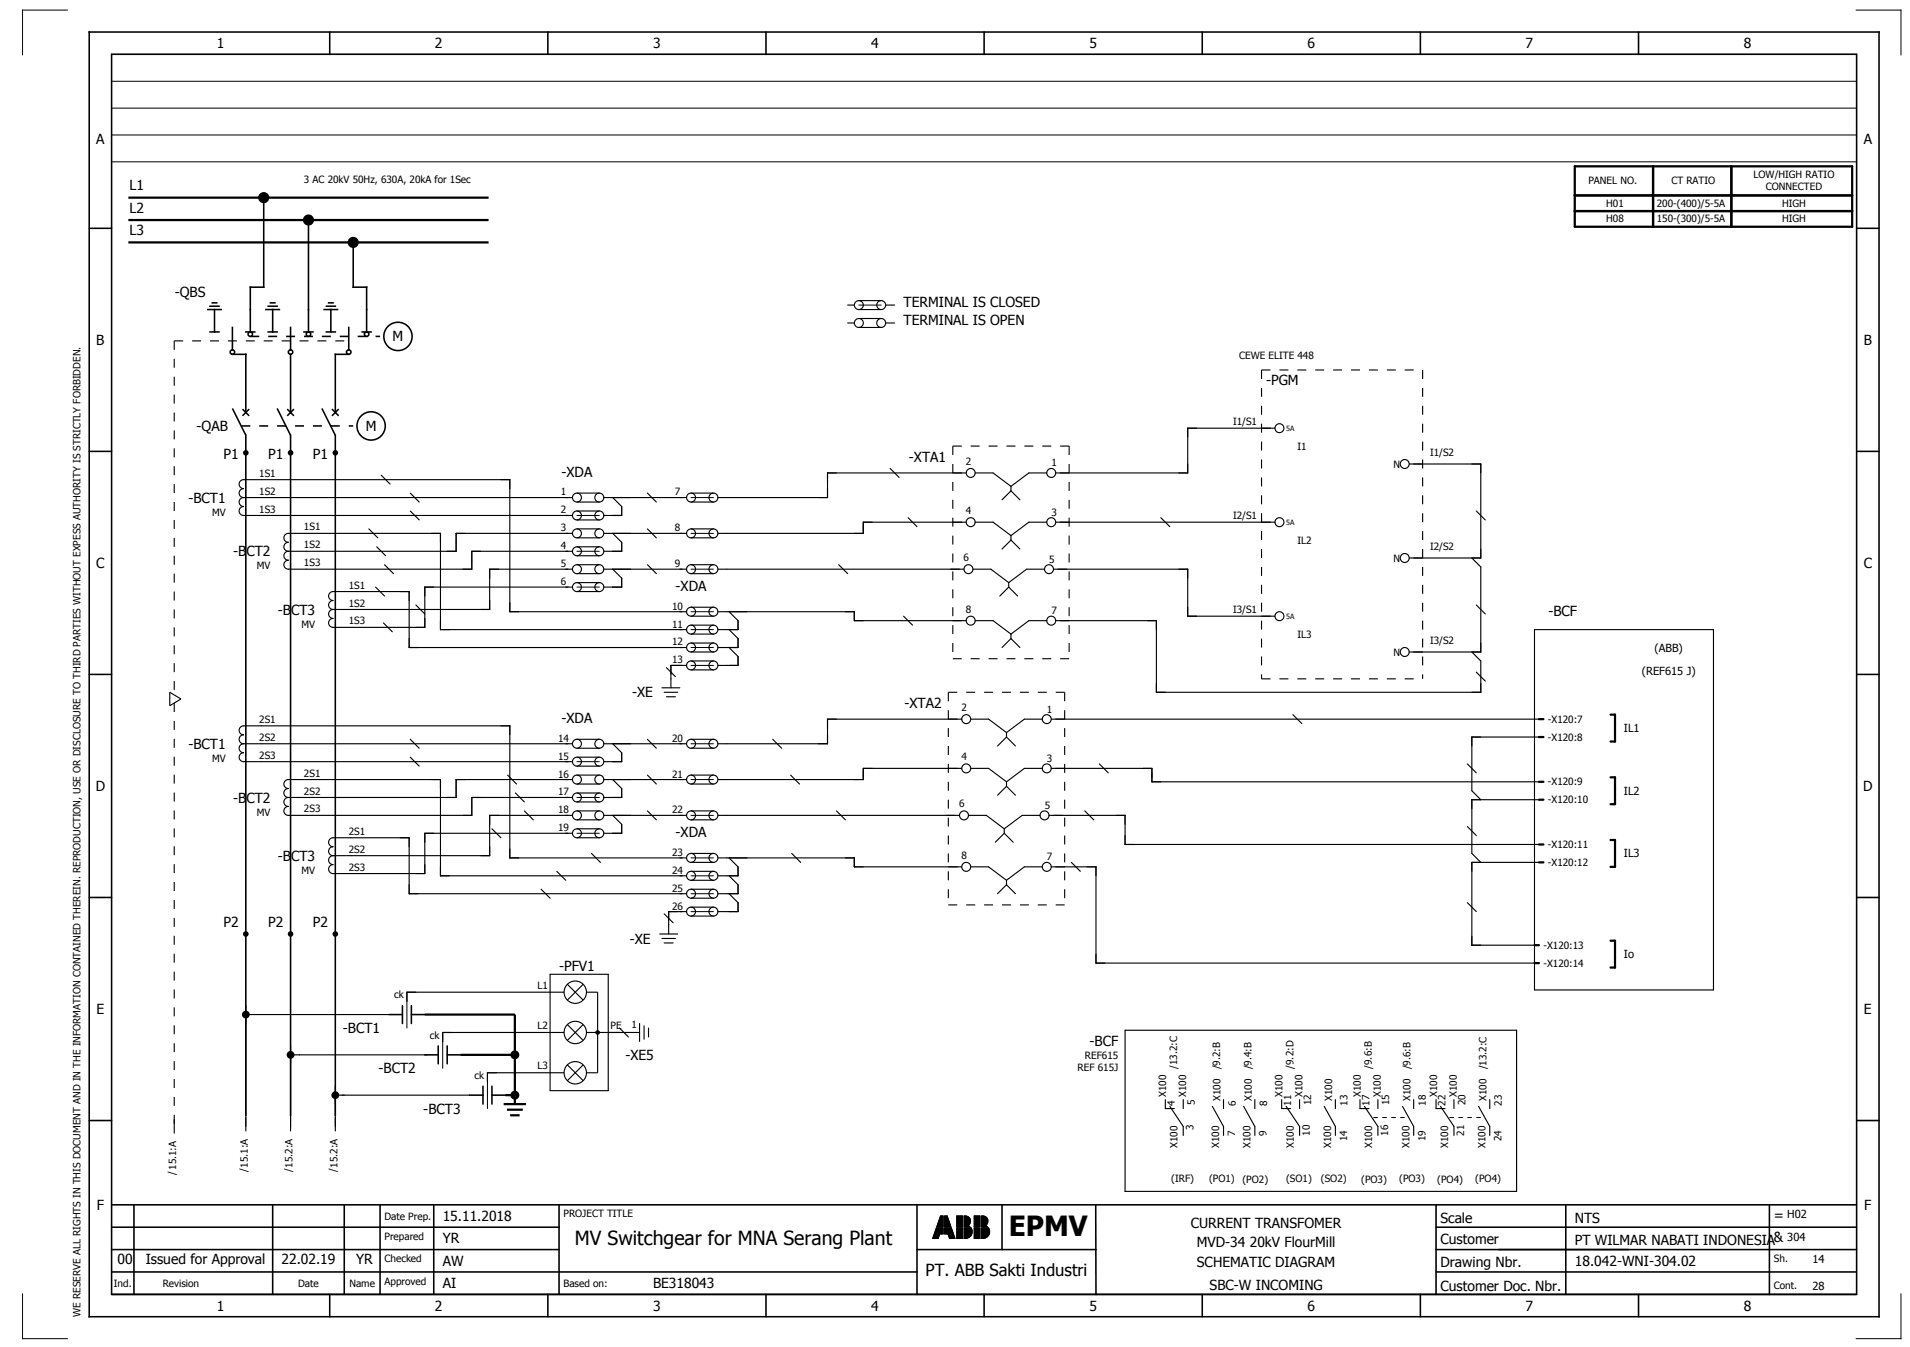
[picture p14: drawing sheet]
<svg xmlns="http://www.w3.org/2000/svg" width="427mm" height="301mm" viewBox="0 0 427 301" stroke-linecap="round" stroke-linejoin="round" font-family="sans-serif">
<defs><g id="words">
<text font-size="6.2" x="225.4" y="276.2">EPMV</text>
<text font-size="4.3" x="128.5" y="278.2">MV Switchgear for MNA Serang Plant</text>
<text font-size="3.7" x="206.9" y="285.1">PT. ABB Sakti Industri</text>
<g font-size="3.1">
<text x="48.5" y="10.8">1</text>
<text x="97.2" y="10.8">2</text>
<text x="146" y="10.8">3</text>
<text x="194.7" y="10.8">4</text>
<text x="243.5" y="10.8">5</text>
<text x="292.2" y="10.8">6</text>
<text x="341" y="10.8">7</text>
<text x="389.7" y="10.8">8</text>
<text x="21.5" y="32.2">A</text>
<text x="416.5" y="32.2">A</text>
<text x="28.9" y="42.5">L1</text>
<text x="28.9" y="47.5">L2</text>
<text x="28.9" y="52.5">L3</text>
<text x="39.1" y="66.3">-QBS</text>
<text x="201.9" y="68.5">TERMINAL IS CLOSED</text>
<text x="21.5" y="77">B</text>
<text x="87.7" y="76.3">M</text>
<text x="201.9" y="72.5">TERMINAL IS OPEN</text>
<text x="416.5" y="77">B</text>
<text x="282.9" y="85.9">-PGM</text>
<text x="43.9" y="96.3">-QAB</text>
<text x="81.7" y="96.3">M</text>
<text x="49.9" y="102.5">P1</text>
<text x="59.9" y="102.5">P1</text>
<text x="69.9" y="102.5">P1</text>
<text x="125.5" y="106.5">-XDA</text>
<text x="203.1" y="103.3">-XTA1</text>
<text x="42.1" y="112.3">-BCT1</text>
<text x="52.1" y="124.3">-BCT2</text>
<text x="21.5" y="126.9">C</text>
<text x="416.5" y="126.9">C</text>
<text x="62.1" y="137.3">-BCT3</text>
<text x="151" y="132">-XDA</text>
<text x="346" y="137.6">-BCF</text>
<text x="141.3" y="155.8">-XE</text>
<text x="125.5" y="161.5">-XDA</text>
<text x="202.1" y="158.3">-XTA2</text>
<text x="42.1" y="167.3">-BCT1</text>
<text x="21.4" y="176.7">D</text>
<text x="52.1" y="179.3">-BCT2</text>
<text x="416.4" y="176.7">D</text>
<text x="151" y="187">-XDA</text>
<text x="62.1" y="192.3">-BCT3</text>
<text x="49.9" y="207">P2</text>
<text x="59.9" y="207">P2</text>
<text x="69.9" y="207">P2</text>
<text x="140.8" y="210.8">-XE</text>
<text x="124.9" y="217">-PFV1</text>
<text x="21.6" y="226.5">E</text>
<text x="416.6" y="226.5">E</text>
<text x="76.6" y="230.8">-BCT1</text>
<text x="243.5" y="233.8">-BCF</text>
<text x="84.6" y="239.8">-BCT2</text>
<text x="139.8" y="236.8">-XE5</text>
<text x="94.6" y="248.8">-BCT3</text>
<text x="21.6" y="270.4">F</text>
<text x="98.9" y="272.8">15.11.2018</text>
<text x="266.1" y="274.2">CURRENT TRANSFOMER</text>
<text x="321.9" y="273.2">Scale</text>
<text x="351.9" y="273.2">NTS</text>
<text x="396.4" y="272.5">=</text>
<text x="416.6" y="270.4">F</text>
<text x="98.9" y="277.8">YR</text>
<text x="267.5" y="278.6">MVD-34 20kV FlourMill</text>
<text x="321.9" y="277.9">Customer</text>
<text x="351.9" y="278.1">PT WILMAR NABATI INDONESIA&amp;</text>
<text x="26.2" y="282.3">00</text>
<text x="32.6" y="282.3">Issued for Approval</text>
<text x="62.9" y="282.3">22.02.19</text>
<text x="79.6" y="282.3">YR</text>
<text x="98.9" y="282.8">AW</text>
<text x="98.9" y="287.8">AI</text>
<text x="145.9" y="287.8">BE318043</text>
<text x="267.5" y="283.2">SCHEMATIC DIAGRAM</text>
<text x="321.9" y="283.2">Drawing Nbr.</text>
<text x="352" y="282.8">18.042-WNI-304.02</text>
<text x="48.5" y="292.8">1</text>
<text x="97.2" y="292.8">2</text>
<text x="146" y="292.8">3</text>
<text x="194.7" y="292.8">4</text>
<text x="243.5" y="292.8">5</text>
<text x="270.3" y="288.1">SBC-W INCOMING</text>
<text x="292.2" y="292.8">6</text>
<text x="321.9" y="288.4">Customer Doc. Nbr.</text>
<text x="341" y="292.8">7</text>
<text x="389.7" y="292.8">8</text>
</g>
<g font-size="2.5">
<text x="369.8" y="145.6">(ABB)</text>
<text x="366.9" y="150.7">(REF615 J)</text>
<text x="362.9" y="163.6">IL1</text>
<text x="362.9" y="177.6">IL2</text>
<text x="362.9" y="191.6">IL3</text>
<text x="362.9" y="214.1">Io</text>
<text x="399.4" y="272.2">H02</text>
<text x="399.4" y="277.2">304</text>
<text x="405.1" y="282.2">14</text>
<text x="405.1" y="288.1">28</text>
</g>
<g font-size="2.2">
<text x="67.9" y="41">3 AC 20kV 50Hz, 630A, 20kA for 1Sec</text>
<text x="355" y="41.2">PANEL NO.</text>
<text x="373.5" y="41.2">CT RATIO</text>
<text x="391.9" y="39.7">LOW/HIGH RATIO</text>
<text x="359" y="46.2">H01</text>
<text x="370.3" y="46.2">200-(400)/5-5A</text>
<text x="394.6" y="42.4">CONNECTED</text>
<text x="398.3" y="46.2">HIGH</text>
<text x="359" y="49.7">H08</text>
<text x="370.3" y="49.7">150-(300)/5-5A</text>
<text x="398.3" y="49.7">HIGH</text>
<text x="276.9" y="80.2">CEWE ELITE 448</text>
<text x="275.6" y="94.9">I1/S1</text>
<text x="289.9" y="100.5">I1</text>
<text x="319.6" y="101.9">I1/S2</text>
<text x="57.9" y="106.5">1S1</text>
<text x="215.8" y="103.9">2</text>
<text x="235" y="104.2">1</text>
<text x="311.4" y="104.5">N</text>
<text x="57.9" y="110.5">1S2</text>
<text x="125.3" y="110.7">1</text>
<text x="150.8" y="110.7">7</text>
<text x="47.4" y="115.2">MV</text>
<text x="57.9" y="114.5">1S3</text>
<text x="67.9" y="118.5">1S1</text>
<text x="125.3" y="114.7">2</text>
<text x="125.3" y="118.7">3</text>
<text x="150.8" y="118.7">8</text>
<text x="215.8" y="114.9">4</text>
<text x="235" y="115.2">3</text>
<text x="275.6" y="115.9">I2/S1</text>
<text x="67.9" y="122.5">1S2</text>
<text x="125.3" y="122.7">4</text>
<text x="215.3" y="125.4">6</text>
<text x="234.5" y="125.7">5</text>
<text x="289.9" y="121.5">IL2</text>
<text x="311.4" y="125.5">N</text>
<text x="319.6" y="122.9">I2/S2</text>
<text x="57.4" y="127.2">MV</text>
<text x="67.9" y="126.5">1S3</text>
<text x="77.9" y="131.5">1S1</text>
<text x="125.3" y="126.7">5</text>
<text x="125.3" y="130.7">6</text>
<text x="150.8" y="126.7">9</text>
<text x="77.9" y="135.5">1S2</text>
<text x="150.2" y="136.2">10</text>
<text x="215.8" y="136.9">8</text>
<text x="235" y="137.2">7</text>
<text x="275.6" y="136.9">I3/S1</text>
<text x="67.4" y="140.2">MV</text>
<text x="77.9" y="139.5">1S3</text>
<text x="150.2" y="140.2">11</text>
<text x="289.9" y="142.5">IL3</text>
<text x="319.6" y="143.9">I3/S2</text>
<text x="150.2" y="144.2">12</text>
<text x="150.2" y="148.2">13</text>
<text x="311.4" y="146.5">N</text>
<text x="57.9" y="161.5">2S1</text>
<text x="214.8" y="158.9">2</text>
<text x="234" y="159.2">1</text>
<text x="345.9" y="161.5">-X120:7</text>
<text x="57.9" y="165.5">2S2</text>
<text x="124.7" y="165.7">14</text>
<text x="150.2" y="165.7">20</text>
<text x="345.9" y="165.5">-X120:8</text>
<text x="47.4" y="170.2">MV</text>
<text x="57.9" y="169.5">2S3</text>
<text x="67.9" y="173.5">2S1</text>
<text x="124.7" y="169.7">15</text>
<text x="124.7" y="173.7">16</text>
<text x="150.2" y="173.7">21</text>
<text x="214.8" y="169.9">4</text>
<text x="234" y="170.2">3</text>
<text x="67.9" y="177.5">2S2</text>
<text x="124.7" y="177.7">17</text>
<text x="345.9" y="175.5">-X120:9</text>
<text x="345.9" y="179.5">-X120:10</text>
<text x="57.4" y="182.2">MV</text>
<text x="67.9" y="181.5">2S3</text>
<text x="124.7" y="181.7">18</text>
<text x="124.7" y="185.7">19</text>
<text x="150.2" y="181.7">22</text>
<text x="214.3" y="180.4">6</text>
<text x="233.5" y="180.7">5</text>
<text x="77.9" y="186.5">2S1</text>
<text x="77.9" y="190.5">2S2</text>
<text x="150.2" y="191.2">23</text>
<text x="214.8" y="191.9">8</text>
<text x="345.9" y="189.5">-X120:11</text>
<text x="67.4" y="195.2">MV</text>
<text x="77.9" y="194.5">2S3</text>
<text x="150.2" y="195.2">24</text>
<text x="234" y="192.2">7</text>
<text x="345.9" y="193.5">-X120:12</text>
<text x="150.2" y="199.2">25</text>
<text x="150.2" y="203.2">26</text>
<text x="344.9" y="212">-X120:13</text>
<text x="344.9" y="216">-X120:14</text>
<text x="120.1" y="220.9">L1</text>
<text x="88.1" y="223.1">ck</text>
<text x="96.1" y="232.1">ck</text>
<text x="120.1" y="229.9">L2</text>
<text x="136.4" y="229.9">PE</text>
<text x="141.1" y="229.6">1</text>
<text x="120.1" y="238.9">L3</text>
<text x="240.8" y="239.3">REF 615J</text>
<text x="242.5" y="236.6">REF615</text>
<text x="263.1" y="238.8" transform="rotate(-90 263.1 238.8)">/13.2:C</text>
<text x="272.7" y="238.9" transform="rotate(-90 272.7 238.9)">/9.2:B</text>
<text x="279.7" y="238.9" transform="rotate(-90 279.7 238.9)">/9.4:B</text>
<text x="289.1" y="238.8" transform="rotate(-90 289.1 238.8)">/9.2:D</text>
<text x="306.6" y="238.8" transform="rotate(-90 306.6 238.8)">/9.6:B</text>
<text x="315.2" y="238.9" transform="rotate(-90 315.2 238.9)">/9.6:B</text>
<text x="332.2" y="238.9" transform="rotate(-90 332.2 238.9)">/13.2:C</text>
<text x="106.1" y="241.1">ck</text>
<text x="260.7" y="245" transform="rotate(-90 260.7 245)">X100</text>
<text x="265.1" y="245.1" transform="rotate(-90 265.1 245.1)">X100</text>
<text x="286.7" y="245" transform="rotate(-90 286.7 245)">X100</text>
<text x="291.1" y="245.1" transform="rotate(-90 291.1 245.1)">X100</text>
<text x="304.2" y="245" transform="rotate(-90 304.2 245)">X100</text>
<text x="308.6" y="245.1" transform="rotate(-90 308.6 245.1)">X100</text>
<text x="321.2" y="245" transform="rotate(-90 321.2 245)">X100</text>
<text x="325.6" y="245.1" transform="rotate(-90 325.6 245.1)">X100</text>
<text x="262.6" y="247" transform="rotate(-90 262.6 247)">4</text>
<text x="267" y="246.9" transform="rotate(-90 267 246.9)">5</text>
<text x="272.7" y="246" transform="rotate(-90 272.7 246)">X100</text>
<text x="276.2" y="247" transform="rotate(-90 276.2 247)">6</text>
<text x="279.7" y="246" transform="rotate(-90 279.7 246)">X100</text>
<text x="283.2" y="247" transform="rotate(-90 283.2 247)">8</text>
<text x="288.6" y="247" transform="rotate(-90 288.6 247)">11</text>
<text x="293" y="246.9" transform="rotate(-90 293 246.9)">12</text>
<text x="297.7" y="246" transform="rotate(-90 297.7 246)">X100</text>
<text x="301.2" y="247" transform="rotate(-90 301.2 247)">13</text>
<text x="306.1" y="247" transform="rotate(-90 306.1 247)">17</text>
<text x="310.5" y="246.9" transform="rotate(-90 310.5 246.9)">15</text>
<text x="315.2" y="246" transform="rotate(-90 315.2 246)">X100</text>
<text x="318.7" y="247" transform="rotate(-90 318.7 247)">18</text>
<text x="323.1" y="247" transform="rotate(-90 323.1 247)">22</text>
<text x="327.5" y="246.9" transform="rotate(-90 327.5 246.9)">20</text>
<text x="332.2" y="246" transform="rotate(-90 332.2 246)">X100</text>
<text x="335.7" y="247" transform="rotate(-90 335.7 247)">23</text>
<text x="263.1" y="256.4" transform="rotate(-90 263.1 256.4)">X100</text>
<text x="266.8" y="252.5" transform="rotate(-90 266.8 252.5)">3</text>
<text x="272.5" y="256.5" transform="rotate(-90 272.5 256.5)">X100</text>
<text x="276.1" y="253.7" transform="rotate(-90 276.1 253.7)">7</text>
<text x="279.5" y="256.5" transform="rotate(-90 279.5 256.5)">X100</text>
<text x="283.1" y="253.7" transform="rotate(-90 283.1 253.7)">9</text>
<text x="289.1" y="256.4" transform="rotate(-90 289.1 256.4)">X100</text>
<text x="292.8" y="253.8" transform="rotate(-90 292.8 253.8)">10</text>
<text x="297.5" y="256.5" transform="rotate(-90 297.5 256.5)">X100</text>
<text x="301.1" y="254.9" transform="rotate(-90 301.1 254.9)">14</text>
<text x="306.6" y="256.4" transform="rotate(-90 306.6 256.4)">X100</text>
<text x="310.3" y="253.8" transform="rotate(-90 310.3 253.8)">16</text>
<text x="315" y="256.5" transform="rotate(-90 315 256.5)">X100</text>
<text x="318.6" y="254.9" transform="rotate(-90 318.6 254.9)">19</text>
<text x="323.6" y="256.4" transform="rotate(-90 323.6 256.4)">X100</text>
<text x="327.3" y="253.8" transform="rotate(-90 327.3 253.8)">21</text>
<text x="332" y="256.5" transform="rotate(-90 332 256.5)">X100</text>
<text x="335.6" y="254.9" transform="rotate(-90 335.6 254.9)">24</text>
<text x="39.2" y="262.4" transform="rotate(-90 39.2 262.4)">/15.1:A</text>
<text x="55.2" y="261.9" transform="rotate(-90 55.2 261.9)">/15.1:A</text>
<text x="65.2" y="261.9" transform="rotate(-90 65.2 261.9)">/15.2:A</text>
<text x="75.2" y="261.9" transform="rotate(-90 75.2 261.9)">/15.2:A</text>
<text x="261.8" y="264">(IRF)</text>
<text x="270.2" y="264.1">(PO1)</text>
<text x="277.7" y="264.2">(PO2)</text>
<text x="287.4" y="264">(SO1)</text>
<text x="295.2" y="264.1">(SO2)</text>
<text x="304.2" y="264.3">(PO3)</text>
<text x="312.7" y="264.1">(PO3)</text>
<text x="321.2" y="264.3">(PO4)</text>
<text x="329.7" y="264.1">(PO4)</text>
<text x="85.9" y="272.5">Date Prep.</text>
<text x="125.9" y="271.9">PROJECT TITLE</text>
<text x="85.9" y="277">Prepared</text>
<text x="85.9" y="282">Checked</text>
<text x="396.4" y="281.9">Sh.</text>
<text x="25.4" y="287.5">Ind.</text>
<text x="36.4" y="287.5">Revision</text>
<text x="66.6" y="287.5">Date</text>
<text x="78.1" y="287.5">Name</text>
<text x="85.9" y="287">Approved</text>
<text x="125.9" y="287.5">Based on:</text>
<text x="396.4" y="287.9">Cont.</text>
<text x="18" y="294.2" transform="rotate(-90 18 294.2)">WE RESERVE ALL RIGHTS IN THIS DOCUMENT AND IN THE INFORMATION CONTAINED THEREIN. REPRODUCTION, USE OR DISCLOSURE TO THIRD PARTIES WITHOUT EXPESS AUTHORITY IS STRICTLY FORBIDDEN.</text>
</g>
<g font-size="1.6">
<text x="287.4" y="96.2">5A</text>
<text x="287.4" y="117.2">5A</text>
<text x="287.4" y="138.2">5A</text>
</g>
</g></defs>
<g fill="none" stroke="#000" stroke-width=".35">
<path d="M19.9 7.2h400v287h-400zM24.9 12.1h390v277.1h-390zM73.7 7.2v5M122.4 7.2v5M171.2 7.2v5M219.9 7.2v5M268.7 7.2v5M317.4 7.2v5M366.2 7.2v5M19.9 51h5M58.9 44.2v20h-3v10M68.9 49.2v25"/>
<path d="M78.9 54.2v10h3v10M414.9 51h5M46.4 69.2h3M46.9 74.2h2M46.9 68.4h2M47.4 67.7h1M47.9 69.2v5M51.9 79.2h3v13M51.9 73.2v5M54.9 74.2h2M59.4 69.2h3M59.9 74.2h2"/>
<path d="M59.9 68.4h2M60.4 67.7h1M60.9 69.2v5M64.9 73.2v5M64.9 79.2v13M67.9 74.2h2M72.4 69.2h3M72.9 74.2h2M72.9 68.4h2M73.4 67.7h1M73.9 69.2v5M77.9 79.2h-3v13"/>
<path d="M77.9 73.2v5M80.9 74.2h2M51.9 91.2l3 6v152M54.2 91.4l1.5 1.5M55.7 91.4l-1.5 1.5M61.9 91.2l3 6v152M64.2 91.4l1.5 1.5M65.7 91.4l-1.5 1.5M71.9 91.2l3 6v152M74.2 91.4l1.5 1.5M75.7 91.4l-1.5 1.5M19.9 100.8h5"/>
<path d="M414.9 100.8h5M19.9 150.7h5M414.9 150.7h5M19.9 200.5h5M414.9 200.5h5M86.9 226.7h3M89.9 224.7v4M91.9 224.7v4M91.9 226.7h3M94.9 235.7h3M97.9 233.7v4M99.9 233.7v4"/>
<path d="M99.9 235.7h3M19.9 250.3h5M104.9 244.7h3M107.9 242.7v4M109.9 242.7v4M109.9 244.7h3M414.9 250.3h5M24.9 279.2h100M24.9 269.2h390M24.9 274.2h100M29.9 269.2v20M60.9 269.2v20"/>
<path d="M76.9 269.2v20M84.9 269.2v20M96.9 269.2v20M124.9 269.2v20M204.9 279.2h40M204.9 269.2v20M223.9 269.2v10M244.9 269.2v20M320.9 279.2h94M320.9 269.2v20M320.9 274.2h94M349.9 269.2v20"/>
<path d="M395.4 269.2v20M24.9 289.2h390M24.9 284.2h180M73.7 289.2v5M122.4 289.2v5M171.2 289.2v5M219.9 289.2v5M268.7 289.2v5M317.4 289.2v5M320.9 284.2h94M366.2 289.2v5"/>
<circle cx="51.9" cy="78.7" r=".5"/>
<circle cx="55.9" cy="74.7" r=".5"/>
<circle cx="64.9" cy="78.7" r=".5"/>
<circle cx="68.9" cy="74.7" r=".5"/>
<circle cx="77.9" cy="78.7" r=".5"/>
<circle cx="81.9" cy="74.7" r=".5"/>
<circle cx="88.9" cy="75.2" r="3.2"/>
<circle cx="82.9" cy="95.2" r="3.2"/>
</g>
<g fill="none" stroke="#000" stroke-width=".22">
<path d="M15 2.3h-10v10M24.9 18.2h390M24.9 12.2h390M414.8 2.3h10v10M24.9 24.2h390M24.9 30.2h390M24.9 36.2h390M191.9 68.2h5M128.9 115.2h5M154.4 119.2h5M154.4 111.2h5M128.9 123.2h5"/>
<path d="M128.9 131.2h5M154.4 127.2h5M154.4 136.7h5M154.4 140.7h5M154.4 144.7h5M154.4 148.7h5M128.9 170.2h5M128.9 178.2h5M154.4 174.2h5M154.4 166.2h5M128.9 186.2h5M154.4 182.2h5"/>
<path d="M154.4 195.7h5M154.4 199.7h5M154.4 191.7h5M154.4 203.7h5M90.9 223.7v6M98.9 232.7v6M108.9 241.7v6M208.5 276.5v.2M208.6 276.3v.4M208.6 276.1v.6M208.7 275.9v.8M208.8 275.6v1.1"/>
<path d="M208.9 275.4v1.3M209 275.2v1.5M209 275v1.7M209.1 274.7v2M209.2 274.5v2.2M209.3 274.3l-.9 2.4h1.3l.3-1M209.3 274.3h1.5v1.4h-.8M209.3 274.3v2.4M209.4 273.8v.2M209.4 274.3v2.4M209.5 273.6v.4M209.5 274.3v2.4"/>
<path d="M209.6 273.4v.6M209.6 274.3v2.4M209.7 273.2v.8M209.7 274.3v2.4M209.7 273v1M209.7 274.3v2.2M209.8 272.7v1.3M209.8 274.3v2M209.9 272.5v1.5M209.9 274.3v1.8M210 272.3v1.7M210 274.3v1.6"/>
<path d="M210 272.1v1.9M210 274.3v1.4M210.1 271.8v2.2M210.1 274.3v1.4M210.2 271.7h.6v2.3h-1.4zM210.2 271.7v2.3M210.2 274.3v1.4M210.3 271.7v2.3M210.3 274.3v1.4M210.4 271.7v2.3M210.4 274.3v1.4M210.5 271.7v2.3"/>
<path d="M210.5 274.3v1.4M210.6 271.7v2.3M210.6 274.3v1.4M210.7 271.7v2.3M210.7 274.3v1.4M210.8 271.7v2.3M210.8 274.3v1.4M211.1 271.7h.6l.8 2.3h-1.4zM211.1 271.7v2.3M211.1 274.3v1.4M211.2 271.7v2.3M211.2 274.3v1.4"/>
<path d="M211.3 271.7v2.3M211.3 274.3v1.4M211.4 271.7v2.3M211.4 274.3v1.4M211.5 271.7v2.3M211.5 274.3v1.4M211.6 271.7v2.3M211.6 274.3v1.4M211.7 271.7v2.3M211.7 274.3v1.4M211.8 271.9v2.1M211.8 274.3v1.4"/>
<path d="M211.8 275.7h-.7v-1.4h1.5l.8 2.4M211.8 275.7l.4 1h1.2M211.8 272.1v1.9M211.9 272.3v1.7M211.9 274.3v1.6M212 272.5v1.5M212 274.3v1.8M212.1 272.8v1.2M212.1 274.3v2M212.2 273v1M212.2 274.3v2.3M212.2 273.2v.8"/>
<path d="M212.2 274.3v2.4M212.3 273.4v.6M212.3 274.3v2.4M212.4 273.7v.3M212.4 274.3v2.4M212.5 273.9v.1M212.5 274.3v2.4M212.6 274.3v2.4M212.7 274.6v2.1M212.8 274.8v1.9M212.9 275v1.7M212.9 275.2v1.5"/>
<path d="M213 275.5v1.2M213.1 275.7v1M213.2 275.9v.8M213.3 276.1v.6M213.3 276.3v.4M213.4 276.6v.1M213.8 271.7h1.3v2.3h-1.3zM213.8 274.3h1.3v2.4h-1.3zM213.9 271.7v2.3M213.9 274.3v2.4M214 271.7v2.3M214 274.3v2.4"/>
<path d="M214.1 271.7v2.3M214.1 274.3v2.4M214.2 271.7v2.3M214.2 274.3v2.4M214.3 271.7v2.3M214.3 274.3v2.4M214.4 271.7v2.3M214.4 274.3v2.4M214.5 271.7v2.3M214.5 274.3v2.4M214.6 271.7v2.3M214.6 274.3v2.4"/>
<path d="M214.7 271.7v2.3M214.7 274.3v2.4M214.8 271.7v2.3M214.8 274.3v2.4M214.9 271.7v2.3M214.9 274.3v2.4M215 271.7v2.3M215 274.3v2.4M215.4 271.7a1.16 1.16 0 0 1 1.4 .6 1.16 1.16 0 0 1-.5 1.5l.5 .2h-1.4zM215.5 271.7v2.3M215.5 274.3v2.4M215.6 271.7v2.3"/>
<path d="M215.6 274.3v2.4M215.7 271.7v2.3M215.7 274.3v2.4M215.8 271.7v2.3M215.8 274.3v2.4M215.9 271.7v2.3M215.9 274.3v2.4M216 271.7v2.3M216 274.3v2.3M216.1 271.7v2.3M216.1 274.3v2.3M216.2 271.7v2.3"/>
<path d="M216.2 274.3v2.3M216.3 271.8v2.2M216.3 274.3v2.3M216.4 271.8v2.2M216.4 274.3v2.2M216.5 271.9v1.8M216.5 273.8v.2M216.5 274.3v2.2M216.5 271.9v1.7M216.5 273.9v.1M216.6 272v1.5M216.6 273.9v.1"/>
<path d="M216.6 274.3v2.1M216.7 272.1v1.4M216.7 274h.1M216.7 274.3v2.1M216.8 272.2v1.1M216.8 274.3v2M216.8 272.4v.8M216.8 274.3v1.9M216.9 274.3v1.8M217 274.3v1.7M217 274.3a1.5 1.5 0 0 1-1.2 2.4M217 274.3h-1.6v2.4h.4"/>
<path d="M217.1 274.4v1.5M217.2 274.5v1.3M217.2 274.8v.8M217.7 271.7h1.3v2.3h-1.3zM217.7 274.3h1.3v2.4h-1.3zM217.8 271.7v2.3M217.8 274.3v2.4M217.9 271.7v2.3M217.9 274.3v2.4M218 271.7v2.3M218 274.3v2.4M218.1 271.7v2.3"/>
<path d="M218.1 274.3v2.4M218.2 271.7v2.3M218.2 274.3v2.4M218.3 271.7v2.3M218.3 274.3v2.4M218.4 271.7v2.3M218.4 274.3v2.4M218.5 271.7v2.3M218.5 274.3v2.4M218.6 271.7v2.3M218.6 274.3v2.4M218.7 271.7v2.3"/>
<path d="M218.7 274.3v2.4M218.8 271.7v2.3M218.8 274.3v2.4M218.9 271.7v2.3M218.9 274.3v2.4M219 271.7v2.3M219 274.3v2.4M219.3 274.3h1.6a1.53 1.53 0 0 1 0 1.7 1.53 1.53 0 0 1-1.6 .7zM219.3 271.7a1.16 1.16 0 0 1 1.4 .6 1.16 1.16 0 0 1-.5 1.5l.5 .2h-1.4zM219.4 271.7v2.3M219.4 274.3v2.4M219.5 271.7v2.3"/>
<path d="M219.5 274.3v2.4M219.6 271.7v2.3M219.6 274.3v2.4M219.7 271.7v2.3M219.7 274.3v2.4M219.8 271.7v2.3M219.8 274.3v2.4M219.9 271.7v2.3M219.9 274.3v2.3M220 271.7v2.3M220 274.3v2.3M220.1 271.7v2.3"/>
<path d="M220.1 274.3v2.3M220.2 271.8v2.2M220.2 274.3v2.3M220.3 271.8v2.2M220.3 274.3v2.2M220.4 271.9v1.8M220.4 273.8v.2M220.4 274.3v2.2M220.4 271.9v1.7M220.4 273.9v.1M220.5 272v1.5M220.5 273.9v.1"/>
<path d="M220.5 274.3v2.1M220.6 272.1v1.3M220.6 274h.1M220.6 274.3v2.1M220.7 272.2v1.1M220.7 274.3v2M220.8 272.4v.8M220.8 274.3v1.9M220.8 274.3v1.8M220.9 274.3v1.7M221 274.4v1.5M221.1 274.6v1.2"/>
<path d="M221.1 274.8v.7M5 289.1v10h10M424.8 289.1v10h-10"/>
</g>
<g fill="none" stroke="#000" stroke-width=".25">
<path d="M189.4 68.2h1.5M189.4 72.2h1.5M191.9 69.2h5M191.9 67.2h5M191.9 73.2h5M191.9 71.2h5M197.9 68.2h2M197.9 72.2h2M284.9 95.7h-19.5v10h-29.5M54.4 111.2a1 1 0 0 1-1-1 1 1 0 0 1 1-1 1 1 0 0 1-1-1 1 1 0 0 1 1-1h59.5v29.5h39.5M54.4 111.2a1 1 0 0 0-1 1 1 1 0 0 0 1 1 1 1 0 0 0-1 1 1 1 0 0 0 1 1h73.5M54.4 111.2h73.5"/>
<path d="M82.4 118.2l2 2M85.2 106.2l2 2M91.7 114.2l2 2M91.7 110.2l2 2M127.9 119.2h-26v4h-37.5M128.9 112.2h5M128.9 110.2h5M128.9 116.2h5M128.9 114.2h5M128.9 118.2h5M134.9 111.2h18.5M134.9 119.2h18.5"/>
<path d="M136.9 111.2l2 2v2h-4M136.9 119.2l2 2v2h-4M144.7 110.2l2 2M144.7 118.2l2 2M154.4 112.2h5M154.4 110.2h5M154.4 118.2h5M198.9 104.7l2 2M202.9 115.7l2 2M215.9 105.7h-31v5.5h-24.5M215.9 116.7h-23v2.5h-32.5M217.9 105.7h4l4 3"/>
<path d="M217.9 116.7h4l4 3M225.9 109.7l2 2M225.9 109.7l-2 2M225.9 108.7v1M225.9 119.7v1M233.9 105.7h-4l-4 3M233.9 116.7h-4l-4 3M235.9 116.7h49M259.4 115.7l2 2M314.9 103.7h16v21h-16M329.9 114.2l2 2M64.4 123.2a1 1 0 0 1-1-1 1 1 0 0 1 1-1 1 1 0 0 1-1-1 1 1 0 0 1 1-1h34v21.5h55"/>
<path d="M64.4 123.2a1 1 0 0 0-1 1 1 1 0 0 0 1 1 1 1 0 0 0-1 1 1 1 0 0 0 1 1h41v-4h22.5M74.4 136.2a1 1 0 0 1-1-1 1 1 0 0 1 1-1 1 1 0 0 1-1-1 1 1 0 0 1 1-1h17v12.5h62M83.9 131.2l2 2M84.2 122.2l2 2M85.7 139.2l2 2M85.9 126.2l2 2M92.9 135.2l2 2M127.9 131.2h-33v9h-20.5a1 1 0 0 1-1-1 1 1 0 0 1 1-1 1 1 0 0 1-1-1 1 1 0 0 1 1-1M127.9 127.2h-18.5v9h-35M128.9 132.2h5M128.9 120.2h5M128.9 124.2h5"/>
<path d="M128.9 122.2h5M128.9 128.2h5M128.9 126.2h5M128.9 130.2h5M134.9 127.2h18.5M136.9 127.2l2 2v2h-4M144.7 126.2l2 2M154.4 137.7h5M154.4 120.2h5M154.4 128.2h5M154.4 126.2h5M154.4 135.7h5"/>
<path d="M154.4 139.7h5M160.4 127.2h55M160.4 136.7h30.5v2h25M162.9 136.7l2 2v2h-4.5M187.4 126.2l2 2M201.9 137.7l2 2M217.4 127.2h4l4 3M217.9 138.7h4l4 3M225.4 131.2l2 2M225.4 131.2l-2 2M225.4 130.2v1M225.9 120.7l2 2"/>
<path d="M225.9 120.7l-2 2M233.4 127.2h-4l-4 3M233.9 138.7h-4l-4 3M235.4 127.2h30v10.5h19.5M235.9 138.7h22.5v16h72.5v-7l-2-2M328.9 124.7l2 2v19h-16M329.9 135.2l2 2M37.9 154.7l2.5 1.5-2.5 1.5zM147.9 153.7h4M148.4 154.7h3M148.9 155.7h2M148.9 149.2l2 2"/>
<path d="M153.4 148.7h-3.5v5M154.4 145.7h5M154.4 141.7h5M154.4 143.7h5M154.4 149.7h5M154.4 147.7h5M162.9 140.7l2 2v2h-4.5M162.9 144.7l2 2v2h-4.5M225.9 141.7v1M225.9 142.7l2 2M225.9 142.7l-2 2M288.9 159.7l2 2"/>
<path d="M329.9 150.2l2 2M342.9 140.7h40v80.5h-40zM54.4 166.2a1 1 0 0 1-1-1 1 1 0 0 1 1-1 1 1 0 0 1-1-1 1 1 0 0 1 1-1h59.5v29.5h39.5M54.4 166.2a1 1 0 0 0-1 1 1 1 0 0 0 1 1 1 1 0 0 0-1 1 1 1 0 0 0 1 1h73.5M54.4 166.2h73.5M64.4 178.2a1 1 0 0 1-1-1 1 1 0 0 1 1-1 1 1 0 0 1-1-1 1 1 0 0 1 1-1h34v21.5h55M64.4 178.2a1 1 0 0 0-1 1 1 1 0 0 0 1 1 1 1 0 0 0-1 1 1 1 0 0 0 1 1h41v-4h22.5M91.7 169.2l2 2M91.7 165.2l2 2M113.4 173.2l2 2M115.2 177.2l2 2M127.9 174.2h-26v4h-37.5"/>
<path d="M128.9 167.2h5M128.9 165.2h5M128.9 171.2h5M128.9 169.2h5M128.9 175.2h5M128.9 173.2h5M128.9 179.2h5M128.9 177.2h5M134.9 166.2h18.5M134.9 174.2h18.5M136.9 166.2l2 2v2h-4M136.9 174.2l2 2v2h-4"/>
<path d="M144.7 165.2l2 2M144.7 173.2l2 2M154.4 167.2h5M154.4 165.2h5M154.4 175.2h5M154.4 173.2h5M172.7 165.2l2 2M176.7 173.2l2 2M214.9 171.7h-22v2.5h-32.5M214.9 160.7h-30v5.5h-24.5M216.9 171.7h4l4 3M216.9 160.7h4l4 3"/>
<path d="M224.9 164.7l2 2M224.9 164.7l-2 2M224.9 163.7v1M224.9 174.7v1M224.9 175.7l2 2M224.9 175.7l-2 2M232.9 171.7h-4l-4 3M232.9 160.7h-4l-4 3M234.9 171.7h22.5v3h86.5M234.9 160.7h109M245.7 170.7l2 2M327.9 170.7l2 2"/>
<path d="M343.9 164.7h-15v12l2 2M343.9 178.7h-15v12l2 2M74.4 191.2a1 1 0 0 1-1-1 1 1 0 0 1 1-1 1 1 0 0 1-1-1 1 1 0 0 1 1-1h17v12.5h62M109.9 185.2l2 2M117.2 181.2l2 2M120.9 198.7l2 2M124.4 194.7l2 2M127.9 186.2h-33v9h-20.5a1 1 0 0 1-1-1 1 1 0 0 1 1-1 1 1 0 0 1-1-1 1 1 0 0 1 1-1M127.9 182.2h-18.5v9h-35M128.9 187.2h5M128.9 183.2h5M128.9 181.2h5"/>
<path d="M128.9 185.2h5M132.2 190.7l2 2M134.9 182.2h18.5M136.9 182.2l2 2v2h-4M144.7 181.2l2 2M154.4 192.7h5M154.4 183.2h5M154.4 181.2h5M154.4 196.7h5M154.4 194.7h5M154.4 198.7h5M154.4 190.7h5"/>
<path d="M160.4 182.2h54M160.4 191.7h30.5v2h24M162.9 191.7l2 2v2h-4.5M162.9 195.7l2 2v2h-4.5M162.9 199.7l2 2v2h-4.5M176.9 190.7l2 2M186.9 181.2l2 2M216.4 182.2h4l4 3M216.9 193.7h4l4 3M224.4 186.2l2 2M224.4 186.2l-2 2M224.4 185.2v1"/>
<path d="M224.9 196.7v1M224.9 197.7l2 2M224.9 197.7l-2 2M232.4 182.2h-4l-4 3M232.9 193.7h-4l-4 3M234.4 182.2h17v6.5h92.5M234.9 193.7h10v21.5h98M239.4 192.7l2 2M242.4 181.2l2 2M327.9 184.7l2 2M343.9 192.7h-15v18.5h14M122.9 217.7h13v26h-13z"/>
<path d="M126.8 219.9l3.5 3.5M130.3 219.9l-3.5 3.5M147.4 208.7h4M147.9 209.7h3M148.4 210.7h2M148.4 204.2l2 2M153.4 203.7h-4v5M154.4 200.7h5M154.4 204.7h5M154.4 202.7h5M327.9 201.7l2 2M54.9 224.7v28"/>
<path d="M54.9 226.7h32M64.9 233.7v19M64.9 235.7h30.5M126.1 230.7h-27.2v2M126.1 239.7h-17.2v2M126.1 221.7h-35.2v2M126.8 237.9l3.5 3.5M126.8 228.9l3.5 3.5M130.3 237.9l-3.5 3.5M130.3 228.9l-3.5 3.5M131.1 221.7h2.5v18h-2.5M133.2 230.5v.3"/>
<path d="M133.3 230.4v.5M133.4 230.3v.7M133.5 230.3v.7M133.7 230.3v.7M133.8 230.3v.7M133.8 230.4v.5M133.9 230.4v.5M133.9 230.5v.3M138.4 229.7l2 2M142.9 230.7h-11.8M142.9 228.7v4M143.9 229.2v3"/>
<path d="M144.9 229.7v2M251.4 230.2h87.5v36h-87.5zM38.9 250.2v3M74.9 242.7v10M74.9 244.7h30M260.4 245.7v2h2M261.4 247.2l3 4.5v2M264.4 245.7v2M270.9 247.2l2.5 4.5v2M273.4 245.7v2M277.9 247.2l2.5 4.5v2M280.4 245.7v2"/>
<path d="M286.4 245.7v2h2M287.4 247.2l3 4.5v2M290.4 245.7v2M295.9 247.2l2.5 4.5v2M298.4 245.7v2M303.9 245.7v2h2M304.9 247.2l3 4.5v2M307.9 245.7v2M313.4 247.2l2.5 4.5v2M315.9 245.7v2M320.9 245.7v2h2M321.9 247.2l3 4.5v2"/>
<path d="M324.9 245.7v2M330.4 247.2l2.5 4.5v2M332.9 245.7v2"/>
<circle cx="191.9" cy="68.2" r="1"/>
<circle cx="191.9" cy="72.2" r="1"/>
<circle cx="196.9" cy="68.2" r="1"/>
<circle cx="196.9" cy="72.2" r="1"/>
<circle cx="285.9" cy="95.7" r="1"/>
<circle cx="128.9" cy="119.2" r="1"/>
<circle cx="128.9" cy="111.2" r="1"/>
<circle cx="128.9" cy="115.2" r="1"/>
<circle cx="133.9" cy="111.2" r="1"/>
<circle cx="133.9" cy="119.2" r="1"/>
<circle cx="133.9" cy="115.2" r="1"/>
<circle cx="154.4" cy="119.2" r="1"/>
<circle cx="154.4" cy="111.2" r="1"/>
<circle cx="159.4" cy="111.2" r="1"/>
<circle cx="159.4" cy="119.2" r="1"/>
<circle cx="216.9" cy="116.7" r="1"/>
<circle cx="216.9" cy="105.7" r="1"/>
<circle cx="234.9" cy="116.7" r="1"/>
<circle cx="234.9" cy="105.7" r="1"/>
<circle cx="285.9" cy="116.7" r="1"/>
<circle cx="313.9" cy="103.7" r="1"/>
<circle cx="128.9" cy="127.2" r="1"/>
<circle cx="128.9" cy="131.2" r="1"/>
<circle cx="128.9" cy="123.2" r="1"/>
<circle cx="133.9" cy="127.2" r="1"/>
<circle cx="133.9" cy="131.2" r="1"/>
<circle cx="133.9" cy="123.2" r="1"/>
<circle cx="154.4" cy="136.7" r="1"/>
<circle cx="154.4" cy="127.2" r="1"/>
<circle cx="159.4" cy="136.7" r="1"/>
<circle cx="159.4" cy="127.2" r="1"/>
<circle cx="216.4" cy="127.2" r="1"/>
<circle cx="216.9" cy="138.7" r="1"/>
<circle cx="234.4" cy="127.2" r="1"/>
<circle cx="234.9" cy="138.7" r="1"/>
<circle cx="285.9" cy="137.7" r="1"/>
<circle cx="313.9" cy="124.7" r="1"/>
<circle cx="154.4" cy="140.7" r="1"/>
<circle cx="154.4" cy="148.7" r="1"/>
<circle cx="154.4" cy="144.7" r="1"/>
<circle cx="159.4" cy="140.7" r="1"/>
<circle cx="159.4" cy="148.7" r="1"/>
<circle cx="159.4" cy="144.7" r="1"/>
<circle cx="313.9" cy="145.7" r="1"/>
<circle cx="128.9" cy="166.2" r="1"/>
<circle cx="128.9" cy="178.2" r="1"/>
<circle cx="128.9" cy="170.2" r="1"/>
<circle cx="128.9" cy="174.2" r="1"/>
<circle cx="133.9" cy="166.2" r="1"/>
<circle cx="133.9" cy="178.2" r="1"/>
<circle cx="133.9" cy="170.2" r="1"/>
<circle cx="133.9" cy="174.2" r="1"/>
<circle cx="154.4" cy="166.2" r="1"/>
<circle cx="154.4" cy="174.2" r="1"/>
<circle cx="159.4" cy="166.2" r="1"/>
<circle cx="159.4" cy="174.2" r="1"/>
<circle cx="215.9" cy="171.7" r="1"/>
<circle cx="215.9" cy="160.7" r="1"/>
<circle cx="233.9" cy="160.7" r="1"/>
<circle cx="233.9" cy="171.7" r="1"/>
<circle cx="128.9" cy="186.2" r="1"/>
<circle cx="128.9" cy="182.2" r="1"/>
<circle cx="133.9" cy="186.2" r="1"/>
<circle cx="133.9" cy="182.2" r="1"/>
<circle cx="154.4" cy="199.7" r="1"/>
<circle cx="154.4" cy="191.7" r="1"/>
<circle cx="154.4" cy="182.2" r="1"/>
<circle cx="154.4" cy="195.7" r="1"/>
<circle cx="159.4" cy="199.7" r="1"/>
<circle cx="159.4" cy="191.7" r="1"/>
<circle cx="159.4" cy="182.2" r="1"/>
<circle cx="159.4" cy="195.7" r="1"/>
<circle cx="215.4" cy="182.2" r="1"/>
<circle cx="215.9" cy="193.7" r="1"/>
<circle cx="233.4" cy="182.2" r="1"/>
<circle cx="233.9" cy="193.7" r="1"/>
<circle cx="154.4" cy="203.7" r="1"/>
<circle cx="159.4" cy="203.7" r="1"/>
<circle cx="128.6" cy="221.7" r="2.5"/>
<circle cx="128.6" cy="230.7" r="2.5"/>
<circle cx="128.6" cy="239.7" r="2.5"/>
<circle cx="133.6" cy="230.7" r=".38"/>
</g>
<g fill="#000">
<circle cx="58.9" cy="44.2" r="1.25"/>
<circle cx="68.9" cy="49.2" r="1.25"/>
<circle cx="78.9" cy="54.2" r="1.25"/>
<circle cx="54.9" cy="101.2" r=".63"/>
<circle cx="64.9" cy="101.2" r=".63"/>
<circle cx="74.9" cy="101.2" r=".63"/>
<circle cx="54.9" cy="208.7" r=".63"/>
<circle cx="64.9" cy="208.7" r=".62"/>
<circle cx="74.9" cy="208.7" r=".63"/>
<circle cx="54.9" cy="226.7" r=".88"/>
<circle cx="64.9" cy="235.7" r=".88"/>
<circle cx="115.1" cy="235.7" r="1"/>
<circle cx="74.9" cy="244.7" r=".88"/>
<circle cx="115.1" cy="244.7" r="1"/>
</g>
<g fill="none" stroke="#000" stroke-width=".5">
<path d="M351.9 37.2h62v13.5h-62zM369.4 37.2v13.5M386.9 37.2v13.5M28.9 44.2h80M28.9 49.2h80M28.9 54.2h80M351.9 43.7h62M351.9 47.2h62M359.9 159.7h1v6h-1M343.9 160.7h1M343.9 164.7h1M343.9 174.7h1"/>
<path d="M343.9 178.7h1M359.9 173.7h1v6h-1M343.9 188.7h1M343.9 192.7h1M359.9 187.7h1v6h-1M342.9 211.2h1M342.9 215.2h1M359.9 210.2h1v6h-1M94.9 226.7h20.2v20M102.9 235.7h12.2M112.6 246.7h5M112.9 244.7h2.2"/>
<path d="M113.3 247.9h3.5M114 249.2h2.1"/>
</g>
<path d="M55.9 75.2h29M53.9 95.2h25" fill="none" stroke="#000" stroke-width=".35" stroke-dasharray="2 2" stroke-linecap="butt"/>
<g fill="none" stroke="#000" stroke-width=".25" stroke-dasharray="2 2" stroke-linecap="butt">
<path d="M38.9 76.2v79.1M38.9 76.2h39M212.9 99.7h26M212.9 99.7v47.5M238.9 99.7v47.5M281.9 82.7h36M281.9 82.7v69M317.9 82.7v69M38.9 157.1v94.1M211.9 154.7h26M211.9 154.7v47.5M212.9 147.2h26"/>
<path d="M237.9 154.7v47.5M281.9 151.7h36M211.9 202.2h26"/>
</g>
<path d="M306.9 249.7h7M323.9 249.7h7" fill="none" stroke="#000" stroke-width=".22" stroke-dasharray="1 1" stroke-linecap="butt"/>
<use href="#words"/>
</svg>
